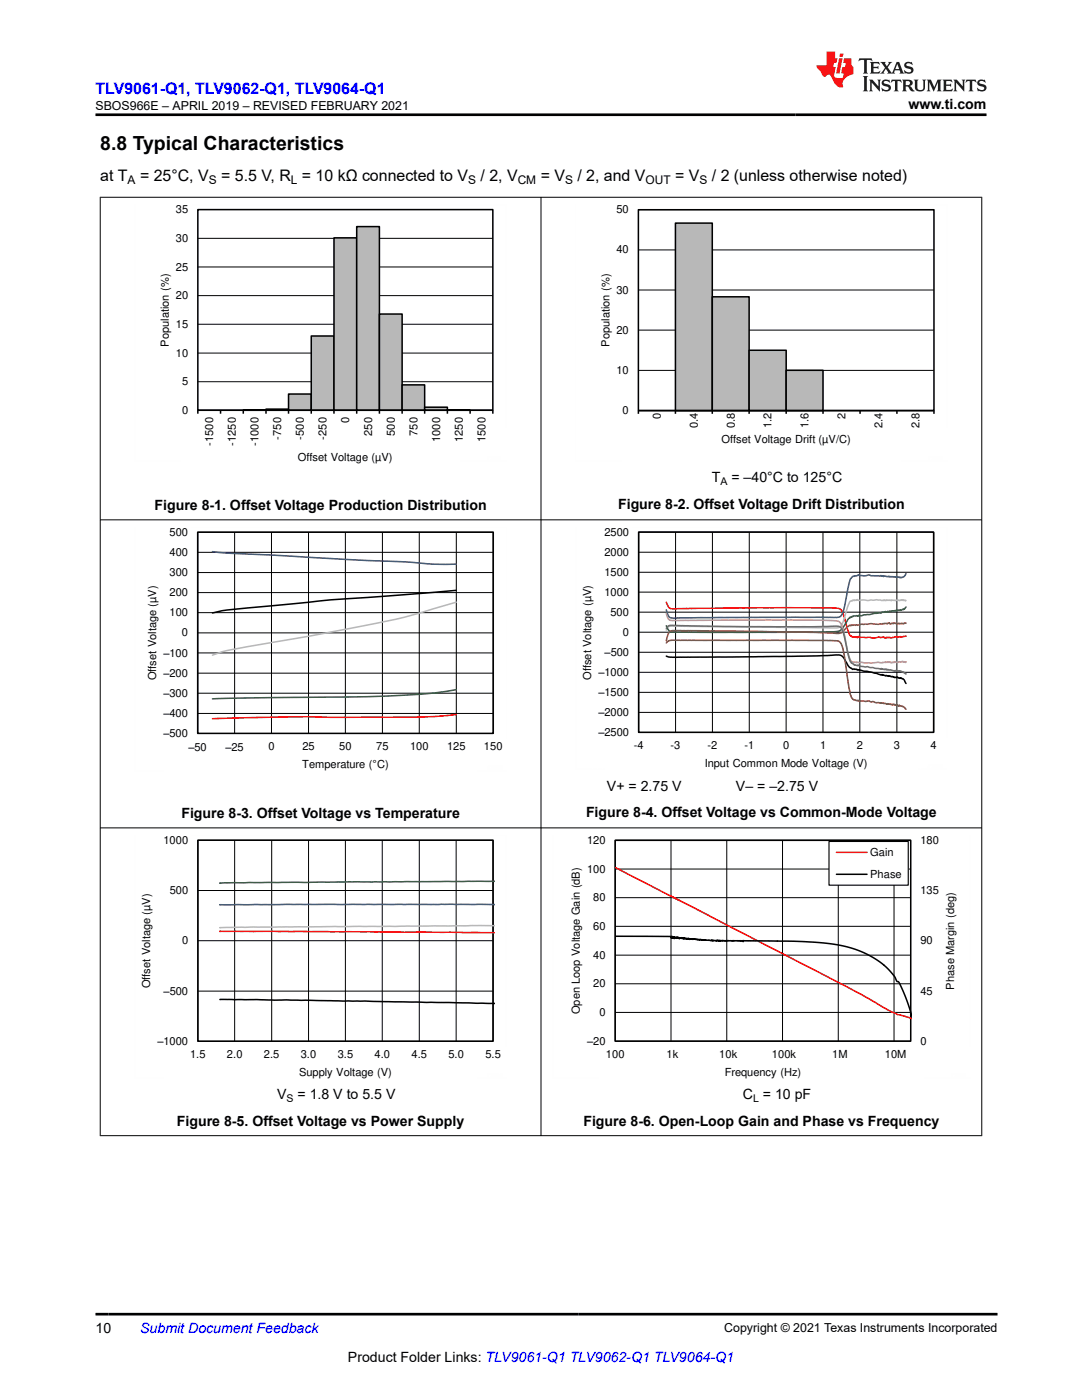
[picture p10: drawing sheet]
<svg xmlns="http://www.w3.org/2000/svg" width="216mm" height="279mm" viewBox="0 0 216 279" stroke-linecap="round" stroke-linejoin="round" font-family="sans-serif">
<defs><g id="words">
<text font-size="3.9" x="20" y="29.9">8.8 Typical Characteristics</text>
<text font-size="3.2" fill="#00f" x="19" y="18.7">TLV9061-Q1, TLV9062-Q1, TLV9064-Q1</text>
<g font-size="3.2">
<text x="20" y="36.1">at T</text>
<text x="27.9" y="36.1">= 25°C, V</text>
<text x="44.1" y="36.1">= 5.5 V, R = 10 kΩ connected to V</text>
<text x="95.9" y="36.1">/ 2, V</text>
<text x="107.9" y="36.1">= V</text>
<text x="115.2" y="36.1">/ 2, and V</text>
<text x="134.7" y="36.1">= V</text>
<text x="142" y="36.1">/ 2 (unless otherwise noted)</text>
</g>
<g font-size="2.8">
<text x="181.3" y="21.8">www.ti.com</text>
<text x="30.8" y="101.7">Figure 8-1. Offset Voltage Production Distribution</text>
<text x="123.3" y="101.5">Figure 8-2. Offset Voltage Drift Distribution</text>
<text x="142" y="96.3">T</text>
<text x="146" y="96.3">= –40°C to 125°C</text>
<text x="121.1" y="157.8">V+ = 2.75 V</text>
<text x="146.9" y="157.8">V– = –2.75 V</text>
<text x="36.2" y="163.2">Figure 8-3. Offset Voltage vs Temperature</text>
<text x="116.9" y="163">Figure 8-4. Offset Voltage vs Common-Mode Voltage</text>
<text x="55.3" y="219.4">V</text>
<text x="59.4" y="219.4">= 1.8 V to 5.5 V</text>
<text x="148.2" y="219.4">C = 10 pF</text>
<text x="35.3" y="224.6">Figure 8-5. Offset Voltage vs Power Supply</text>
<text x="116.4" y="224.6">Figure 8-6. Open-Loop Gain and Phase vs Frequency</text>
<text x="19" y="266.1">10</text>
<text x="69.4" y="271.7">Product Folder Links: TLV9061-Q1 TLV9062-Q1 TLV9064-Q1</text>
</g>
<text font-size="2.8" fill="#00f" x="28" y="266.1">Submit Document Feedback</text>
<g font-size="2.5">
<text x="19.1" y="21.9">SBOS966E – APRIL 2019 – REVISED FEBRUARY 2021</text>
<text x="144.5" y="265.8">Copyright © 2021 Texas Instruments Incorporated</text>
</g>
<g font-size="2.4">
<text x="25.5" y="36.7">A</text>
<text x="41.7" y="36.7">S</text>
<text x="58" y="36.7">L</text>
<text x="93.4" y="36.7">S</text>
<text x="103.3" y="36.7">CM</text>
<text x="112.7" y="36.7">S</text>
<text x="128.8" y="36.7">OUT</text>
<text x="139.6" y="36.7">S</text>
</g>
<g font-size="2.2">
<text x="35.1" y="42.6">35</text>
<text x="123" y="42.6">50</text>
<text x="35.1" y="48.3">30</text>
<text x="123" y="50.6">40</text>
<text x="35.1" y="59.7">20</text>
<text x="35.1" y="54">25</text>
<text x="123" y="58.6">30</text>
<text x="35.1" y="65.5">15</text>
<text x="33.7" y="69.2" transform="rotate(-90 33.7 69.2)">Population (%)</text>
<text x="35.1" y="71.2">10</text>
<text x="121.6" y="69.2" transform="rotate(-90 121.6 69.2)">Population (%)</text>
<text x="123" y="66.6">20</text>
<text x="36.3" y="76.9">5</text>
<text x="123" y="74.6">10</text>
<text x="36.3" y="82.6">0</text>
<text x="124.2" y="82.7">0</text>
<text x="131.9" y="83.6" transform="rotate(-90 131.9 83.6)">0</text>
<text x="168.7" y="83.6" transform="rotate(-90 168.7 83.6)">2</text>
<text x="42.5" y="88.9" transform="rotate(-90 42.5 88.9)">-1500</text>
<text x="47.1" y="88.9" transform="rotate(-90 47.1 88.9)">-1250</text>
<text x="51.6" y="88.9" transform="rotate(-90 51.6 88.9)">-1000</text>
<text x="56.1" y="87.7" transform="rotate(-90 56.1 87.7)">-750</text>
<text x="60.6" y="87.7" transform="rotate(-90 60.6 87.7)">-500</text>
<text x="65.2" y="87.7" transform="rotate(-90 65.2 87.7)">-250</text>
<text x="69.7" y="84.5" transform="rotate(-90 69.7 84.5)">0</text>
<text x="74.2" y="87" transform="rotate(-90 74.2 87)">250</text>
<text x="78.8" y="87" transform="rotate(-90 78.8 87)">500</text>
<text x="83.3" y="87" transform="rotate(-90 83.3 87)">750</text>
<text x="87.8" y="88.2" transform="rotate(-90 87.8 88.2)">1000</text>
<text x="92.3" y="88.2" transform="rotate(-90 92.3 88.2)">1250</text>
<text x="96.9" y="88.2" transform="rotate(-90 96.9 88.2)">1500</text>
<text x="139.2" y="85.4" transform="rotate(-90 139.2 85.4)">0.4</text>
<text x="144" y="88.5">Offset Voltage Drift (µV/C)</text>
<text x="146.6" y="85.4" transform="rotate(-90 146.6 85.4)">0.8</text>
<text x="154" y="85.4" transform="rotate(-90 154 85.4)">1.2</text>
<text x="161.3" y="85.4" transform="rotate(-90 161.3 85.4)">1.6</text>
<text x="176.1" y="85.4" transform="rotate(-90 176.1 85.4)">2.4</text>
<text x="183.5" y="85.4" transform="rotate(-90 183.5 85.4)">2.8</text>
<text x="59.4" y="92">Offset Voltage (µV)</text>
<text x="33.8" y="106.9">500</text>
<text x="120.6" y="106.9">2500</text>
<text x="33.8" y="111">400</text>
<text x="120.6" y="110.9">2000</text>
<text x="33.8" y="119">200</text>
<text x="33.8" y="115">300</text>
<text x="120.6" y="118.9">1000</text>
<text x="120.6" y="114.9">1500</text>
<text x="33.8" y="123">100</text>
<text x="121.8" y="122.9">500</text>
<text x="32.6" y="131.1">±100</text>
<text x="36.3" y="127">0</text>
<text x="120.6" y="131">±500</text>
<text x="124.3" y="126.9">0</text>
<text x="31.2" y="135.8" transform="rotate(-90 31.2 135.8)">Offset Voltage (µV)</text>
<text x="32.6" y="135.1">±200</text>
<text x="117.9" y="135.7" transform="rotate(-90 117.9 135.7)">Offset Voltage (µV)</text>
<text x="119.4" y="135">±1000</text>
<text x="32.6" y="143.1">±400</text>
<text x="32.6" y="139.1">±300</text>
<text x="119.4" y="143">±2000</text>
<text x="119.4" y="139">±1500</text>
<text x="32.6" y="147.1">±500</text>
<text x="37.6" y="149.8">±50</text>
<text x="45" y="149.8">±25</text>
<text x="53.6" y="149.8">0</text>
<text x="60.3" y="149.8">25</text>
<text x="67.7" y="149.8">50</text>
<text x="75.1" y="149.8">75</text>
<text x="81.8" y="149.8">100</text>
<text x="89.2" y="149.8">125</text>
<text x="96.6" y="149.8">150</text>
<text x="119.4" y="147">±2500</text>
<text x="126.5" y="149.6">-4</text>
<text x="133.8" y="149.6">-3</text>
<text x="141.2" y="149.6">-2</text>
<text x="148.5" y="149.6">-1</text>
<text x="156.3" y="149.6">0</text>
<text x="163.6" y="149.6">1</text>
<text x="171" y="149.6">2</text>
<text x="178.3" y="149.6">3</text>
<text x="185.7" y="149.6">4</text>
<text x="60.3" y="153.3">Temperature (ÉC)</text>
<text x="140.7" y="153.1">Input Common Mode Voltage (V)</text>
<text x="32.6" y="168.4">1000</text>
<text x="117.1" y="168.4">120</text>
<text x="173.6" y="170.8">Gain</text>
<text x="183.7" y="168.4">180</text>
<text x="33.9" y="178.4">500</text>
<text x="117.1" y="174.1">100</text>
<text x="118.4" y="179.9">80</text>
<text x="173.6" y="175.2">Phase</text>
<text x="183.7" y="178.4">135</text>
<text x="118.4" y="185.6">60</text>
<text x="36.3" y="188.5">0</text>
<text x="118.4" y="191.3">40</text>
<text x="183.7" y="188.5">90</text>
<text x="30" y="197.2" transform="rotate(-90 30 197.2)">Offset Voltage (µV)</text>
<text x="118.4" y="197.1">20</text>
<text x="190.4" y="197.5" transform="rotate(-90 190.4 197.5)">Phase Margin (deg)</text>
<text x="32.6" y="198.5">±500</text>
<text x="115.7" y="202.4" transform="rotate(-90 115.7 202.4)">Open Loop Voltage Gain (dB)</text>
<text x="119.6" y="202.8">0</text>
<text x="183.7" y="198.5">45</text>
<text x="31.4" y="208.6">±1000</text>
<text x="117.2" y="208.6">±20</text>
<text x="183.7" y="208.5">0</text>
<text x="37.9" y="211.2">1.5</text>
<text x="45.3" y="211.2">2.0</text>
<text x="52.7" y="211.2">2.5</text>
<text x="59.7" y="214.7">Supply Voltage (V)</text>
<text x="60" y="211.2">3.0</text>
<text x="67.4" y="211.2">3.5</text>
<text x="74.8" y="211.2">4.0</text>
<text x="82.1" y="211.2">4.5</text>
<text x="89.5" y="211.2">5.0</text>
<text x="96.9" y="211.2">5.5</text>
<text x="120.9" y="211.2">100</text>
<text x="133" y="211.2">1k</text>
<text x="143.5" y="211.2">10k</text>
<text x="144.6" y="214.7">Frequency (Hz)</text>
<text x="154" y="211.2">100k</text>
<text x="166" y="211.2">1M</text>
<text x="176.5" y="211.2">10M</text>
</g>
<g font-size="2.1">
<text x="143.8" y="96.8">A</text>
<text x="57.2" y="220">S</text>
<text x="150.3" y="220">L</text>
</g>
</g></defs>
<path d="M39.5 59h58.8M39.5 53.3h58.8M39.5 47.6h58.8M39.5 41.8h58.8M39.5 76.2h58.8M39.5 70.5h58.8M39.5 64.7h58.8" fill="none" stroke="#000" stroke-width=".2"/>
<path d="M39.5 41.8h58.8v40.1h-58.8zM48.5 81.8l4.6 .1zM53.1 81.6h4.5v.3h-4.5z" fill="none" stroke="#000" stroke-width=".3"/>
<path d="M48.5 81.9h4.6" fill="none" stroke="#b8b8b8" stroke-width=".2"/>
<path d="M53.1 81.8h4.5" fill="none" stroke="#b8b8b8" stroke-width=".23"/>
<path d="M57.6 78.6h4.5v3.3h-4.5z" fill-rule="evenodd" fill="#b8b8b8"/>
<path d="M57.6 78.6h4.5v3.3h-4.5z" fill="none" stroke="#000" stroke-width=".3"/>
<path d="M62.1 67.1h4.5v14.8h-4.5z" fill-rule="evenodd" fill="#b8b8b8"/>
<path d="M62.1 67.1h4.5v14.8h-4.5z" fill="none" stroke="#000" stroke-width=".3"/>
<path d="M66.6 47.5h4.6v34.4h-4.6z" fill-rule="evenodd" fill="#b8b8b8"/>
<path d="M66.6 47.5h4.6v34.4h-4.6z" fill="none" stroke="#000" stroke-width=".3"/>
<path d="M71.2 45.2h4.5v36.7h-4.5z" fill-rule="evenodd" fill="#b8b8b8"/>
<path d="M71.2 45.2h4.5v36.7h-4.5z" fill="none" stroke="#000" stroke-width=".3"/>
<path d="M75.7 62.7h4.5v19.2h-4.5z" fill-rule="evenodd" fill="#b8b8b8"/>
<path d="M75.7 62.7h4.5v19.2h-4.5z" fill="none" stroke="#000" stroke-width=".3"/>
<path d="M80.2 76.8h4.5v5.1h-4.5z" fill-rule="evenodd" fill="#b8b8b8"/>
<path d="M80.2 76.8h4.5v5.1h-4.5z" fill="none" stroke="#000" stroke-width=".3"/>
<path d="M84.7 81.3h4.6v.6h-4.6z" fill-rule="evenodd" fill="#b8b8b8"/>
<g fill="none" stroke="#000" stroke-width=".3">
<path d="M127.4 41.9h59v40h-59zM39.5 82.6v-.7h58.8v.7M44 81.9v.7M48.5 81.9v.7M53.1 81.9v.7M57.6 81.9v.7M62.1 81.9v.7M66.6 81.9v.7M71.2 81.9v.7M75.7 81.9v.7M80.2 81.9v.7M84.7 81.3h4.6v.6h-4.6z"/>
<path d="M84.7 81.9v.7M89.3 81.8l4.5 .1zM89.3 81.9v.7M93.8 81.9v.7"/>
</g>
<path d="M89.3 81.9h4.5" fill="none" stroke="#b8b8b8" stroke-width=".2"/>
<path d="M26.9 40.9v51.2M38.3 40.9h62.7M101 40.9v44.5M26.9 92h9.1M91.9 92h9.1" fill="none" stroke="#fefefe" stroke-width=".2" stroke-dasharray=".4 .1" stroke-linecap="butt"/>
<path d="M127.4 57.9h58.9M127.4 49.9h58.9M127.4 41.8h58.9M127.4 73.9h58.9M127.4 65.9h58.9" fill="none" stroke="#000" stroke-width=".2"/>
<path d="M134.8 44.5h7.3v37.4h-7.3z" fill-rule="evenodd" fill="#b8b8b8"/>
<path d="M134.8 44.5h7.3v37.4h-7.3z" fill="none" stroke="#000" stroke-width=".3"/>
<path d="M142.1 59.2h7.4v22.7h-7.4z" fill-rule="evenodd" fill="#b8b8b8"/>
<path d="M142.1 59.2h7.4v22.7h-7.4z" fill="none" stroke="#000" stroke-width=".3"/>
<path d="M149.5 69.9h7.4v12h-7.4z" fill-rule="evenodd" fill="#b8b8b8"/>
<path d="M149.5 69.9h7.4v12h-7.4z" fill="none" stroke="#000" stroke-width=".3"/>
<path d="M156.9 73.9h7.3v8h-7.3z" fill-rule="evenodd" fill="#b8b8b8"/>
<g fill="none" stroke="#000" stroke-width=".3">
<path d="M156.9 73.9h7.3v8h-7.3zM127.4 82.6v-.7h59v.7M134.8 81.9v.7M142.1 81.9v.7M149.5 81.9v.7M156.9 81.9v.7M164.2 81.9v.7M171.6 81.9v.7M179 81.9v.7M39.4 106.2h59v40.2h-59zM91 117.8l-25 1.9-10 1a114.6 114.6 0 0 0-13.2 1.5l-.4 .1M127.4 106.2h58.9v40h-58.9z"/>
<path d="M133 130.9l1.2 .3 12-.1 16.7-.2 4.5-.2 .7 .3 1.1 1.9 .7 .4a.41 .41 0 0 0 .6 .2l3.3 .6 2 .6 .3-.1 .6 .3h.8l1 .3 .4-.1 .6 .3 .4-.1 .5 .4 .4 .7M39.5 167.7h58.9v40.1h-58.9zM122.7 167.7h59v40.1h-59zM43.9 199.5h13.2l41.5 .8M122.8 186.9h11.1v.3l.1-.3 .1 .3 .1-.3 .1 .4 .1-.3 .1 .3 .1-.4 .1 .3h.2v-.1l.1 .1v-.1l.1 .2 .1-.3v.2l.1 .1 .1-.2 .1 .2 .1-.2 .2 .2 .1-.2 .1 .2 .2-.1v.1l.1-.1 .2 .2 .1-.2 .5 .2 .1-.1 .1 .1v-.1h.3v.2v-.1h.6v.1l.4-.1 .1 .1 .3-.1 .1 .2 .1-.1 1.2 .2 .3-.2 1.1 .2 .3-.1v.2l.1-.1 .9 .1 .1-.2 .2 .2 .1-.1 1.4 .1 .1-.1h3.2l.1 .2v-.2l6.8 .1M155.1 187.8l8.3 .3 5.1 .7 2.3 .7 2 .8 2 1.2 1.6 1.1M176.3 192.6l1.5 1.4 .7 .9 .5 .9 .3 .1 .2 .3 1.4 3.3 1.1 3.5"/>
</g>
<g fill="none" stroke="#fefefe" stroke-width=".2" stroke-dasharray=".4 .1" stroke-linecap="butt">
<path d="M114.8 40.9v51.2M126.2 40.9h62.8M189 40.9v44.5M114.8 92.1h9.1M179.9 92.1h9.1M26.9 105.2v48.7M38.3 105.2h62.8M101.1 105.2v42.3M114.9 105.2v48.4M126.3 105.2h62.7M189 105.2v42.1M26.9 153.8h5.7"/>
<path d="M95.3 153.8h5.8M114.9 153.6h5.7M183.2 153.6h5.8M26.9 166.7v48.6M38.3 166.7h62.7M101 166.7v42.2M26.9 215.2h5.8M95.3 215.2h5.7"/>
</g>
<g fill="none" stroke="#000" stroke-width=".2">
<path d="M39.5 106.2h58.9v40.2h-58.9zM39.5 118.3h58.9M39.5 114.3h58.9M39.5 110.2h58.9M46.8 106.2v40.2M54.2 106.2v40.2M61.6 106.2v40.2M68.9 106.2v40.2M76.3 106.2v40.2M83.7 106.2v40.2M91.1 106.2v40.2M127.4 106.2h58.9v40h-58.9z"/>
<path d="M127.4 118.2h58.9M127.4 114.2h58.9M127.4 110.2h58.9M134.8 106.2v40M142.2 106.2v40M149.5 106.2v40M156.9 106.2v40M164.2 106.2v40M171.6 106.2v40M179 106.2v40M39.5 138.3h58.9M39.5 134.3h58.9"/>
<path d="M39.5 130.3h58.9M39.5 126.3h58.9M39.5 122.3h58.9M127.4 138.2h58.9M127.4 134.2h58.9M127.4 130.2h58.9M127.4 126.2h58.9M127.4 122.2h58.9M39.5 142.4h58.9M127.4 142.2h58.9M39.5 167.7h58.9v40.1h-58.9zM39.5 177.7h58.9"/>
<path d="M46.8 167.7v40.1M54.2 167.7v40.1M61.6 167.7v40.1M68.9 167.7v40.1M76.3 167.7v40.1M83.7 167.7v40.1M91 167.7v40.1M122.8 179.2h58.9M122.8 173.4h58.9M133.9 167.7v40.1M145 167.7v40.1M156.1 167.7v40.1"/>
<path d="M167.3 167.7v40.1M178.4 167.7v40.1M181.7 167.7h-58.9v40.1h58.9M39.5 197.8h58.9M39.5 187.7h58.9M122.8 196.3h58.9M122.8 190.6h58.9M122.8 184.9h58.9M122.8 202h58.9"/>
</g>
<path d="M133 120.2l.5 1 .6 .3 17.3-.2 15.8 .1 .5 .2 .4 .5 1.2 4 .5 .9 .4 .2 .6-.1 .3 .2 .2-.3 .3 .2h1.8l.8 .1 1.1-.2 .7 .1a.37 .37 0 0 1 .6 .1l.9-.1 .5 .1 .6-.2 .5 .1 .5-.2 .2 .2 1-.2M91 142.6a179.2 179.2 0 0 1-20.2 .5h-11.4l-17 .3M122.8 173.1l32.3 16.7M43.9 185.9l54.7 .2M155.1 189.8l15.8 8.1 5.5 3.2M176.3 201.1l2.8 1.4 2.9 .8" fill="none" stroke="#f00" stroke-width=".3"/>
<path d="M180.8 119.8h-.5l-.1-.1-.2 .1-.1-.1-.4 .2-1.5-.2-.2 .2-.3-.2-.9 .2-.1-.2-.5 .2-1.1-.2-3.5 .2-.3-.3-.2 .2h-.8l-.1 .2a.53 .53 0 0 0-.7 .6l-1.2 3.8-.4 .7-.5 .2-32.8-.3h-1l-.4 .8M91 120.2l-2.4 .7a180.9 180.9 0 0 1-24.6 5.6l-15 2.6a25.3 25.3 0 0 0-6.6 1.6M98.6 184.7l-54.7 .4" fill="none" stroke="#b8b8b8" stroke-width=".3"/>
<path d="M42.4 110.1l2.9 .3 27.2 1.4 7.5 .3a74.6 74.6 0 0 0 11 .5M180.8 114.5l-.5 .6-.5 .2-.7-.2h-1.6l-.1-.1-.2 .1-.8-.2-.1 .2-.5-.2-.2 .1-1.8-.1-.4-.2-.3 .1a2.02 2.02 0 0 1-1.8-.1l-1.1 .3-.5 .6-1.4 6.4-.4 .8-.5 .4-32.8 .2-.7-.1-.4-.2-.5-1.4M98.6 180.5l-54.7 .1" fill="none" stroke="#295c75" stroke-width=".3"/>
<path d="M91 137.6a142.3 142.3 0 0 1-21.9 1.5l-26.7 .4M180.8 121.1l-.4 .5-.6 .2-.1-.1-.8 .1-.1 .2-.2-.2-.8 .2-.3-.1-.5 .2-.3-.1-.3 .2-.4-.1-.1 .2-5.9 .7-.7 .5-1.4 2.1-.5 .3-.6 .2-10.3 .1-22.2-.1-.8-.2-.5-1M98.6 175.9l-54.7 .3" fill="none" stroke="#286b48" stroke-width=".3"/>
<path d="M180.8 124.4l-.1-.1-.4 .2-.4-.1-1 .1-.5-.2-.2 .2-.2-.1-.3 .1-.4-.2-.3 .2-.6-.1-1.1 .2a7.1 7.1 0 0 0-3 0 .66 .66 0 0 0-.9 .2l-.6-.1-1.3 .1-1.4 1.3-.8 .3-8.1-.3-25.1-.2-.4 .1-.3 .3-.4 1.6" fill="none" stroke="#9d3939" stroke-width=".3"/>
<path d="M133 128.3l.5-.4 .9-.1h30.3l2.5 .1 .6 .5 .4 1 1.2 7.7 .3 1.6 .5 .9 .9 .3 .2-.1 .1 .1h2l1.5 .3 1.3 .1 .8 .2 .2-.1 .4 .1 .5 .2 .2-.2 .3 .1 .6 .3 .3-.2 .7 .3 .6 .5" fill="none" stroke="#83461f" stroke-width=".3"/>
<path d="M133 122.4l.4 1.2 .8 .3 23.8-.2 9 .2 .6 .4 .5 1 1.4 5.9a1.33 1.33 0 0 0 1.6 1l2.7 .1 1.5-.1 .7 .1 .1-.1 1-.1 .7 .1 .1 .1 .7-.2 .3 .1 .4-.1h.5l.2-.1 .3 .1h.3l.1 .1 .1-.1" fill="none" stroke="#b1ae67" stroke-width=".3"/>
<path d="M133 125.4l.3-.4 .5-.2 15.1 .3 18.3-.1 .6 .3 .4 .8 1.5 5.9 .8 .7 .8 .1a2.5 2.5 0 0 0 1.9 .3l2.5 .5 .2-.2v.1l.5 .2 .3-.2 .1 .2 .1-.1 .8 .1 .8 .3 .1-.2 .9 .2v-.1l.8 .2 .5 .4" fill="none" stroke="#6c6c6c" stroke-width=".3"/>
<path d="M165.4 167.9h15.8v8.8h-15.8z" fill-rule="evenodd" fill="#fff"/>
<path d="M165.4 167.9h15.8v8.8h-15.8z" fill="none" stroke="#000" stroke-width=".23"/>
<path d="M166.9 170.1h6.1" fill="none" stroke="#f00" stroke-width=".3"/>
<path d="M166.9 174.5h6.1" fill="none" stroke="#000" stroke-width=".3"/>
<path d="M110.3 166.7v48.5M123.1 166.7h58.4M193.6 166.7v42.2M110.3 215.2h9.1M184.5 215.2h9.1" fill="none" stroke="#fefefe" stroke-width=".2" stroke-dasharray=".4 .1" stroke-linecap="butt"/>
<path d="M19.9 39.4h176.1M20 39.3v187.4M107.9 39.3v187.4M195.9 39.3v187.4M19.9 103.7h176.1M19.9 165.2h176.1M19.9 226.6h176.1" fill="none" stroke="#000" stroke-width=".2"/>
<path d="M171.5 11.6l-.2 .6 .5-.2h.6v.1v2.2l-.2 .4h1l-.2-.4v-2.2v-.1h.5l.5 .2-.1-.6zM173.6 12.4l.2 .3v1.6l-.2 .4h1.9l.1-.6a1.08 1.08 0 0 1-1.3 .2v-.7h.6l.4 .2v-.7l-.4 .2h-.6v-.5l.2-.2a1 1 0 0 1 1 .3l-.1-.5zM175.7 12.4l.9 1.1-1 1.2h.9l-.2-.2 .5-.8 .4 .8-.2 .2h1.6l-.2-.2 .2-.5h.9l.1 .5-.1 .2h.9l-.2-.4-.8-1.9h-.5l-.9 2.1-.9-1.1 .9-1h-.8l.2 .2-.4 .6-.4-.6 .2-.2zM179 12.8l.4 1h-.7zM180.7 12.5a.65 .65 0 0 0-.2 .7 .65 .65 0 0 0 .6 .5l.6 .1 .1 .3a.79 .79 0 0 1-.7 .4 .79 .79 0 0 1-.7-.5l.1 .7 .2-.1a.93 .93 0 0 0 1.1 0 .93 .93 0 0 0 .4-.9 1.46 1.46 0 0 0-1.2-.6l-.1-.3a1.09 1.09 0 0 1 1.2 .2l-.2-.6-.1 .1-.5-.2zM172.2 15.2l.2 .4v2.2l-.2 .4h1l-.2-.4v-2.2l.2-.4zM173.4 15.9l.2 .4v1.5l-.2 .4h.8l-.3-.4 .1-1.3 1.6 1.8v-2l.2-.4h-.7l.1 .2 .1 1.1-1.2-1.3zM176.2 16a.65 .65 0 0 0-.2 .8 .65 .65 0 0 0 .6 .4l.6 .2 .1 .2a.79 .79 0 0 1-.7 .4 .79 .79 0 0 1-.7-.5l.1 .7 .2-.1a.93 .93 0 0 0 1.1 .1 .93 .93 0 0 0 .4-1 1.46 1.46 0 0 0-1.2-.5l-.1-.4a1.09 1.09 0 0 1 1.2 .2l-.1-.6-.2 .1-.5-.1zM177.9 15.9l-.1 .6a.63 .63 0 0 1 .8-.3v1.6l-.3 .4h1l-.2-.4v-1.6a.66 .66 0 0 1 .8 .3l-.1-.6zM180 15.9l.2 .4v1.5l-.2 .4h1l-.2-.2-.1-.7h.5l.1 .2a.79 .79 0 0 0 1.2 .6l-1-.9a.61 .61 0 0 0 .6-.6 .61 .61 0 0 0-.5-.7zM180.8 16.2h.1a.47 .47 0 0 1 .5 .1 .47 .47 0 0 1 .1 .5l-.1 .1-.7 .1zM182.3 15.9l.2 .2a2.27 2.27 0 0 0 .4 2 1.04 1.04 0 0 0 1.7-.7v-1.3l.2-.2h-.8l.2 .4v1.1a.6 .6 0 0 1-.6 .6 .6 .6 0 0 1-.6-.6v-1.1l.3-.4zM184.9 15.9l.2 .4v1.5l-.2 .4h.8l-.3-.4v-1.4l.9 1.9 .9-1.9v1.4l-.3 .4h1l-.2-.4v-1.5l.2-.4h-.8l-.7 1.5-.6-1.5zM188.1 15.9l.2 .4v1.5l-.2 .4h1.9l.1-.6a1.09 1.09 0 0 1-1.3 .2v-.7h.6l.4 .2v-.6l-.4 .2h-.6v-.6l.2-.1a1.01 1.01 0 0 1 1 .3l-.1-.6zM190.2 15.9l.3 .4v1.5l-.3 .4h.8l-.2-.4v-1.3l1.6 1.8v-2l.2-.4h-.7l.2 .2v1.1l-1.2-1.3zM192.8 15.9l-.1 .6a.63 .63 0 0 1 .8-.3v1.6l-.3 .4h1l-.2-.4v-1.6a.66 .66 0 0 1 .8 .3l-.1-.6zM195.2 16a.65 .65 0 0 0-.2 .8 .65 .65 0 0 0 .6 .4l.6 .2 .2 .2a.79 .79 0 0 1-.7 .4 .79 .79 0 0 1-.7-.5l.1 .7 .2-.1a.93 .93 0 0 0 1 .1 .93 .93 0 0 0 .5-1 1.46 1.46 0 0 0-1.3-.5v-.4a1.09 1.09 0 0 1 1.2 .2l-.2-.6-.2 .1-.5-.1z" fill="#231f20"/>
<path d="M164.9 10.3v2.7h-2l.1 .4 .8 1a.95 .95 0 0 0 1 .9 .59 .59 0 0 1 .5-.4 .59 .59 0 0 1 .5 .3l.4 .8a1.59 1.59 0 0 0 2.1 1.4 1.61 1.61 0 0 1 1-2.3l1-.3-.1-1.5a1.59 1.59 0 0 1-.3-1.7h-1.5l-.2 .9h.6l-.2 .9h-.5l-.2 .9v.3l.4 .1-.1 .9h-.7a.73 .73 0 0 1-1-.7l.3-1.5h-.5l.1-.9h.5l.2-.9h-.5v-1.3zM167.4 11.6l-.6 3.1h.7l.6-3.1zM167.6 10.7l-.1 .6h.7l.1-.6z" fill="#ed1c24"/>
<path d="M19 22.9h177.8M19 262.3h180" fill="none" stroke="#000" stroke-width=".53"/>
<use href="#words"/>
</svg>
